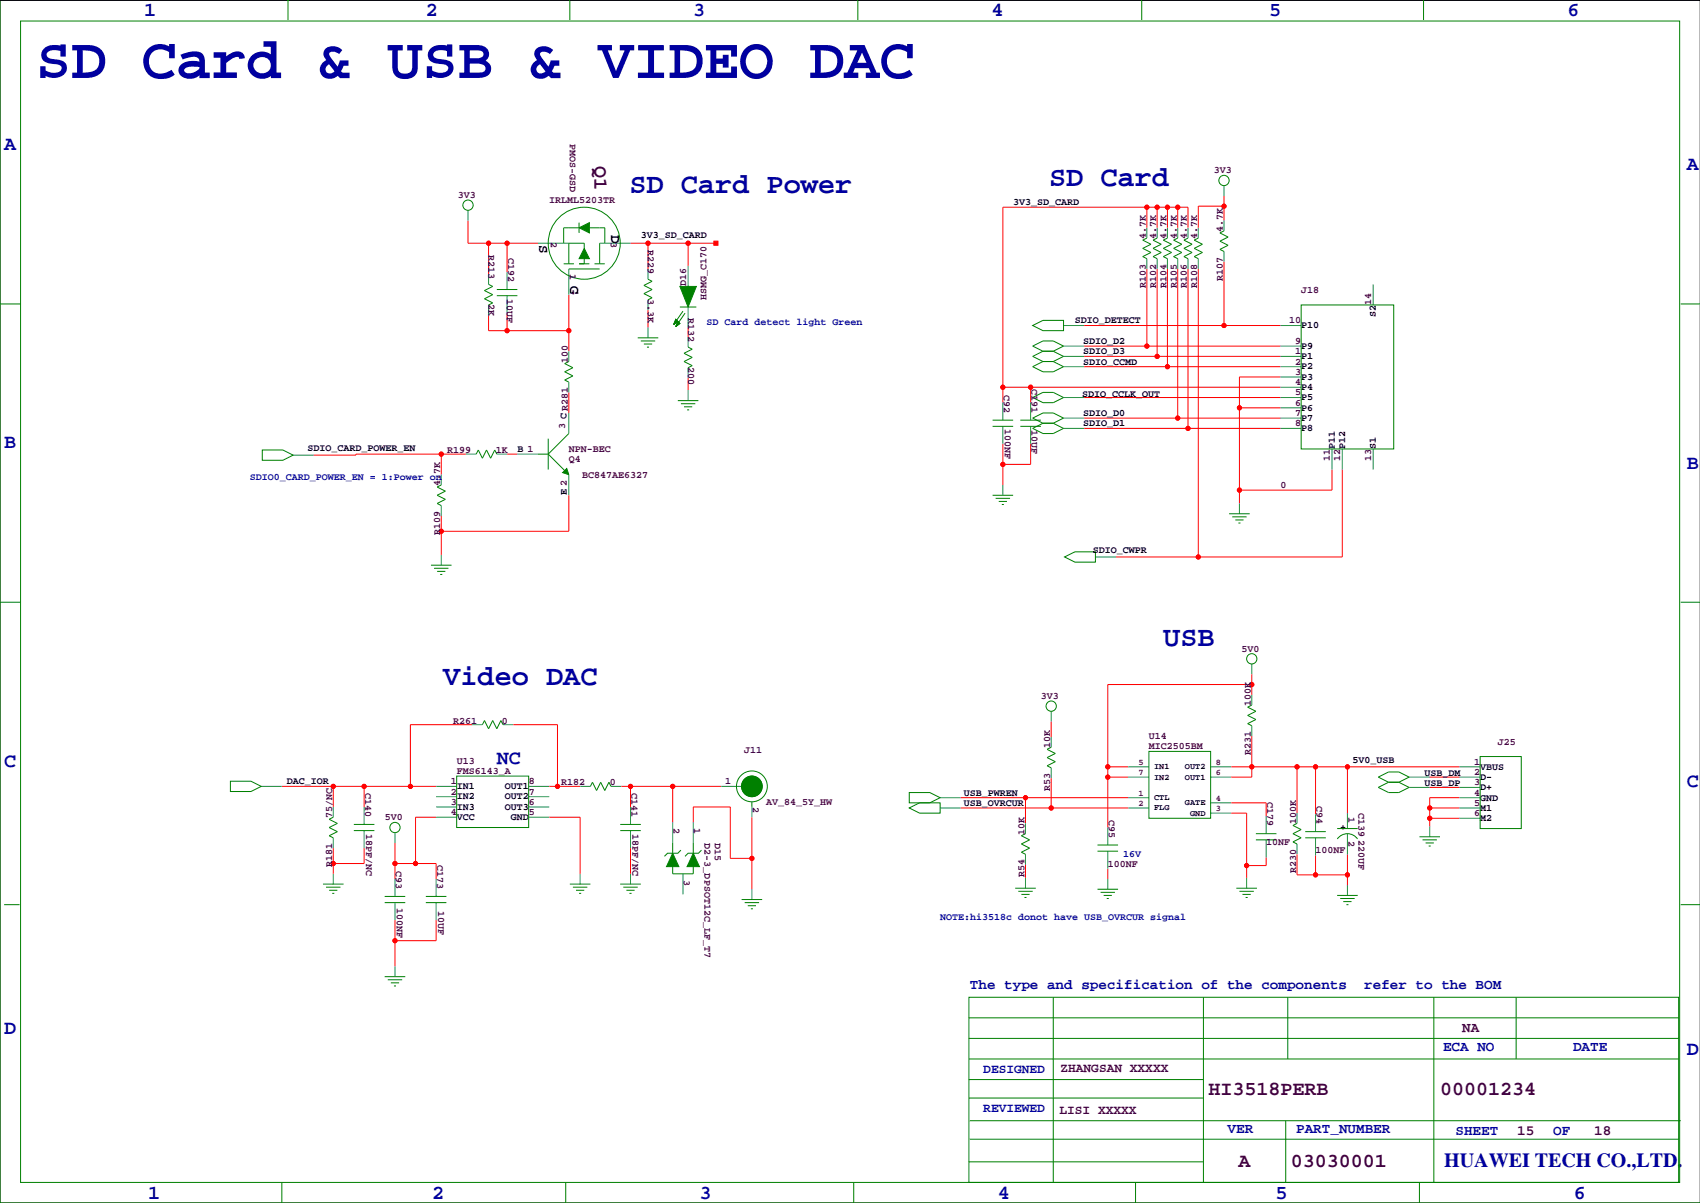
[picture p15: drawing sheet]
<svg xmlns="http://www.w3.org/2000/svg" width="420mm" height="297mm" viewBox="0 0 420 297" stroke-linecap="round" stroke-linejoin="round" font-family="sans-serif">
<defs><g id="words">
<text font-size="14.5" fill="#0000a0" x="8.9" y="19.3">SD Card &amp; USB &amp; VIDEO DAC</text>
<g font-size="7.1" fill="#0000a0">
<text x="155.4" y="47.7">SD Card Power</text>
<text x="259.1" y="45.9">SD Card</text>
<text x="287.3" y="159.5">USB</text>
<text x="109.5" y="169.1">Video DAC</text>
</g>
<g font-size="4.9" fill="#0000a0">
<text x="35.6" y="3.9">1</text>
<text x="105.2" y="3.9">2</text>
<text x="171.2" y="3.9">3</text>
<text x="244.9" y="3.9">4</text>
<text x="313.4" y="3.9">5</text>
<text x="387.1" y="3.9">6</text>
<text x="1" y="36.9">A</text>
<text x="416.6" y="42">A</text>
<text x="1" y="110.6">B</text>
<text x="416.6" y="115.7">B</text>
<text x="1" y="189.3">C</text>
<text x="122.7" y="188.6">NC</text>
<text x="416.6" y="194.4">C</text>
<text x="1" y="255.4">D</text>
<text x="416.6" y="260.5">D</text>
<text x="356.6" y="288">HUAWEI TECH CO.,LTD.</text>
<text x="36.6" y="296">1</text>
<text x="106.7" y="296">2</text>
<text x="172.7" y="296">3</text>
<text x="246.4" y="296">4</text>
<text x="315" y="296">5</text>
<text x="388.6" y="296">6</text>
</g>
<g font-size="4.9" fill="#400040">
<text x="146.8" y="41" transform="rotate(90 146.8 41)">Q1</text>
<text x="298.5" y="270.5">HI3518PERB</text>
<text x="355.6" y="270.5">00001234</text>
<text x="305.9" y="288.3">A</text>
<text x="318.8" y="288.3">03030001</text>
</g>
<g font-size="3.5">
<text x="150.9" y="57.9" transform="rotate(90 150.9 57.9)">D</text>
<text x="133.2" y="60.5" transform="rotate(90 133.2 60.5)">S</text>
<text x="140.8" y="70.6" transform="rotate(90 140.8 70.6)">G</text>
</g>
<g font-size="3.5" fill="#0000a0">
<text x="239.5" y="244.2">The type and specification of the components</text>
<text x="336.9" y="244.2">refer to the BOM</text>
<text x="356.4" y="259.4">ECA NO</text>
<text x="388.5" y="259.4">DATE</text>
<text x="303.1" y="279.7">VER</text>
<text x="320.1" y="279.7">PART_NUMBER</text>
<text x="359.4" y="280.3">SHEET</text>
<text x="383.5" y="280.3">OF</text>
</g>
<g font-size="3.5" fill="#400040">
<text x="361.1" y="254.9">NA</text>
<text x="374.6" y="280.3">15</text>
<text x="393.7" y="280.3">18</text>
</g>
<g font-size="3.2" fill="#0000a0">
<text x="242.8" y="264.9">DESIGNED</text>
<text x="242.8" y="274.5">REVIEWED</text>
</g>
<g font-size="3.2" fill="#400040">
<text x="261.9" y="264.7">ZHANGSAN XXXXX</text>
<text x="261.6" y="275.1">LISI XXXXX</text>
</g>
<g font-size="2.5" fill="#400040">
<text x="140.7" y="35.5" transform="rotate(90 140.7 35.5)">PMOS-GSD</text>
<text x="299.7" y="42.8">3V3</text>
<text x="113" y="48.9">3V3</text>
<text x="135.6" y="50.2">IRLML5203TR</text>
<text x="136" y="59.8" transform="rotate(90 136 59.8)">2</text>
<text x="150.8" y="59.8" transform="rotate(90 150.8 59.8)">3</text>
<text x="283" y="59" transform="rotate(-90 283 59)">4.7K</text>
<text x="285.5" y="59" transform="rotate(-90 285.5 59)">4.7K</text>
<text x="288" y="59" transform="rotate(-90 288 59)">4.7K</text>
<text x="290.6" y="59" transform="rotate(-90 290.6 59)">4.7K</text>
<text x="293.1" y="59" transform="rotate(-90 293.1 59)">4.7K</text>
<text x="295.7" y="59" transform="rotate(-90 295.7 59)">4.7K</text>
<text x="302" y="57.3" transform="rotate(-90 302 57.3)">4.7K</text>
<text x="120.6" y="63" transform="rotate(90 120.6 63)">R213</text>
<text x="125.4" y="63.8" transform="rotate(90 125.4 63.8)">C192</text>
<text x="160" y="61.8" transform="rotate(90 160 61.8)">R229</text>
<text x="140.7" y="67.7" transform="rotate(90 140.7 67.7)">1</text>
<text x="169.4" y="70.7" transform="rotate(-90 169.4 70.7)">D16</text>
<text x="283" y="71.1" transform="rotate(-90 283 71.1)">R103</text>
<text x="285.5" y="71.1" transform="rotate(-90 285.5 71.1)">R102</text>
<text x="288" y="71.1" transform="rotate(-90 288 71.1)">R104</text>
<text x="290.6" y="71.1" transform="rotate(-90 290.6 71.1)">R105</text>
<text x="293.1" y="71.1" transform="rotate(-90 293.1 71.1)">R106</text>
<text x="295.7" y="71.1" transform="rotate(-90 295.7 71.1)">R108</text>
<text x="302" y="69.3" transform="rotate(-90 302 69.3)">R107</text>
<text x="120.6" y="75" transform="rotate(90 120.6 75)">2K</text>
<text x="125.2" y="73.8" transform="rotate(90 125.2 73.8)">10UF</text>
<text x="160" y="73.8" transform="rotate(90 160 73.8)">3.3K</text>
<text x="174.5" y="74" transform="rotate(-90 174.5 74)">HSMG_C170</text>
<text x="321.3" y="72.3">J18</text>
<text x="338.6" y="75.3" transform="rotate(-90 338.6 75.3)">14</text>
<text x="169.9" y="78.5" transform="rotate(90 169.9 78.5)">R132</text>
<text x="318.3" y="79.9">10</text>
<text x="140.2" y="89.5" transform="rotate(-90 140.2 89.5)">100</text>
<text x="319.8" y="87.5">1</text>
<text x="319.8" y="85">9</text>
<text x="169.9" y="90.5" transform="rotate(90 169.9 90.5)">200</text>
<text x="319.8" y="95.1">4</text>
<text x="319.8" y="92.6">3</text>
<text x="319.8" y="90">2</text>
<text x="140.2" y="101.5" transform="rotate(-90 140.2 101.5)">R281</text>
<text x="247.9" y="97.5" transform="rotate(90 247.9 97.5)">C92</text>
<text x="254.7" y="96" transform="rotate(90 254.7 96)">C191</text>
<text x="319.8" y="100.2">6</text>
<text x="319.8" y="97.7">5</text>
<text x="139.5" y="106" transform="rotate(-90 139.5 106)">3 C</text>
<text x="248.1" y="106" transform="rotate(90 248.1 106)">100NF</text>
<text x="254.7" y="106.3" transform="rotate(90 254.7 106.3)">10UF</text>
<text x="319.8" y="105.3">8</text>
<text x="319.8" y="102.7">7</text>
<text x="110.4" y="111.9">R199</text>
<text x="122.4" y="111.9">1K</text>
<text x="140.5" y="111.6">NPN-BEC</text>
<text x="328.4" y="113.8" transform="rotate(-90 328.4 113.8)">11</text>
<text x="331" y="113.8" transform="rotate(-90 331 113.8)">12</text>
<text x="338.6" y="113.8" transform="rotate(-90 338.6 113.8)">13</text>
<text x="140.5" y="114.2">Q4</text>
<text x="143.8" y="118">BC847AE6327</text>
<text x="108.7" y="120" transform="rotate(-90 108.7 120)">4.7K</text>
<text x="316.2" y="120.5">0</text>
<text x="108.7" y="132" transform="rotate(-90 108.7 132)">R109</text>
<text x="306.6" y="160.9">5V0</text>
<text x="257" y="172.6">3V3</text>
<text x="111.9" y="178.7">R261</text>
<text x="124" y="178.7">0</text>
<text x="308.9" y="174.4" transform="rotate(-90 308.9 174.4)">100K</text>
<text x="259.3" y="184.8" transform="rotate(-90 259.3 184.8)">10K</text>
<text x="283.7" y="182.5">U14</text>
<text x="283.7" y="185">MIC2505BM</text>
<text x="369.9" y="184">J25</text>
<text x="112.8" y="188.6">U13</text>
<text x="112.8" y="191.1">FMS6143_A</text>
<text x="183.8" y="186">J11</text>
<text x="308.9" y="186.4" transform="rotate(-90 308.9 186.4)">R231</text>
<text x="364" y="191.4">2</text>
<text x="364" y="188.8">1</text>
<text x="90.1" y="195.9" transform="rotate(90 90.1 195.9)">C140</text>
<text x="111.3" y="196.2">2</text>
<text x="111.3" y="193.7">1</text>
<text x="130.6" y="193.7">8</text>
<text x="130.6" y="196.2">7</text>
<text x="138.6" y="193.9">R182</text>
<text x="150.6" y="193.9">0</text>
<text x="155.9" y="195.9" transform="rotate(90 155.9 195.9)">C141</text>
<text x="179.1" y="193.7">1</text>
<text x="259.3" y="195.3" transform="rotate(-90 259.3 195.3)">R53</text>
<text x="364" y="193.9">3</text>
<text x="364" y="196.5">4</text>
<text x="82" y="202" transform="rotate(-90 82 202)">75/NC</text>
<text x="95" y="202.6">5V0</text>
<text x="111.3" y="201.3">4</text>
<text x="111.3" y="198.7">3</text>
<text x="130.6" y="198.7">6</text>
<text x="130.6" y="201.3">5</text>
<text x="185.9" y="199.2" transform="rotate(90 185.9 199.2)">2</text>
<text x="189.2" y="198.7">AV_84_5Y_HW</text>
<text x="273.8" y="202.4" transform="rotate(90 273.8 202.4)">C95</text>
<text x="312.9" y="198.1" transform="rotate(90 312.9 198.1)">C179</text>
<text x="320" y="203.6" transform="rotate(-90 320 203.6)">100K</text>
<text x="325.1" y="199.1" transform="rotate(90 325.1 199.1)">C94</text>
<text x="333" y="201.8" transform="rotate(90 333 201.8)">1</text>
<text x="335.5" y="200.8" transform="rotate(90 335.5 200.8)">C139</text>
<text x="364" y="199">5</text>
<text x="364" y="201.5">6</text>
<text x="90.4" y="205.9" transform="rotate(90 90.4 205.9)">18PF/NC</text>
<text x="156.2" y="205.9" transform="rotate(90 156.2 205.9)">18PF/NC</text>
<text x="166.3" y="204.4" transform="rotate(90 166.3 204.4)">2</text>
<text x="171.4" y="204.4" transform="rotate(90 171.4 204.4)">1</text>
<text x="174" y="208.1" transform="rotate(90 174 208.1)">D2-3_DPSOT12C_LF_T7</text>
<text x="176.5" y="208.1" transform="rotate(90 176.5 208.1)">D15</text>
<text x="253" y="206.1" transform="rotate(-90 253 206.1)">10K</text>
<text x="312.7" y="208.6">10NF</text>
<text x="333" y="207.6" transform="rotate(90 333 207.6)">2</text>
<text x="335.5" y="207.4" transform="rotate(90 335.5 207.4)">220UF</text>
<text x="82" y="214.1" transform="rotate(-90 82 214.1)">R181</text>
<text x="97.8" y="215.1" transform="rotate(90 97.8 215.1)">C93</text>
<text x="107.9" y="213.6" transform="rotate(90 107.9 213.6)">C173</text>
<text x="273.6" y="214">100NF</text>
<text x="320" y="215.6" transform="rotate(-90 320 215.6)">R230</text>
<text x="324.9" y="210.7">100NF</text>
<text x="168.9" y="217.3" transform="rotate(90 168.9 217.3)">3</text>
<text x="253" y="216.6" transform="rotate(-90 253 216.6)">R54</text>
<text x="98" y="224.1" transform="rotate(90 98 224.1)">100NF</text>
<text x="108.2" y="224.9" transform="rotate(90 108.2 224.9)">10UF</text>
</g>
<g font-size="2.5">
<text x="250.2" y="50.7">3V3_SD_CARD</text>
<text x="158.2" y="58.8">3V3_SD_CARD</text>
<text x="265.4" y="79.7">SDIO_DETECT</text>
<text x="321.3" y="81.1">P10</text>
<text x="339.8" y="78.3" transform="rotate(-90 339.8 78.3)">S2</text>
<text x="267.5" y="85">SDIO_D2</text>
<text x="267.5" y="87.5">SDIO_D3</text>
<text x="321.3" y="88.7">P1</text>
<text x="321.3" y="86.2">P9</text>
<text x="267.5" y="90">SDIO_CCMD</text>
<text x="321.3" y="93.8">P3</text>
<text x="321.3" y="91.2">P2</text>
<text x="267.2" y="97.9">SDIO_CCLK_OUT</text>
<text x="321.3" y="101.4">P6</text>
<text x="321.3" y="98.9">P5</text>
<text x="321.3" y="96.3">P4</text>
<text x="267.5" y="105.3">SDIO_D1</text>
<text x="267.5" y="102.7">SDIO_D0</text>
<text x="321.3" y="106.5">P8</text>
<text x="321.3" y="103.9">P7</text>
<text x="75.9" y="111.5">SDIO_CARD_POWER_EN</text>
<text x="127.8" y="111.6">B 1</text>
<text x="329.6" y="110.9" transform="rotate(-90 329.6 110.9)">P11</text>
<text x="332.2" y="110.9" transform="rotate(-90 332.2 110.9)">P12</text>
<text x="339.8" y="110.9" transform="rotate(-90 339.8 110.9)">S1</text>
<text x="140" y="122.3" transform="rotate(-90 140 122.3)">E 2</text>
<text x="269.9" y="136.6">SDIO_CWPR</text>
<text x="334" y="188.3">5V0_USB</text>
<text x="351.8" y="191.6">USB_DM</text>
<text x="365.5" y="190">VBUS</text>
<text x="70.9" y="193.7">DAC_IOR</text>
<text x="112.8" y="197.4">IN2</text>
<text x="112.8" y="194.9">IN1</text>
<text x="124.6" y="194.9">OUT1</text>
<text x="124.6" y="197.4">OUT2</text>
<text x="238" y="196.5">USB_PWREN</text>
<text x="351.8" y="194.2">USB_DP</text>
<text x="365.5" y="192.6">D-</text>
<text x="365.5" y="195.1">D+</text>
<text x="365.5" y="197.7">GND</text>
<text x="112.8" y="202.5">VCC</text>
<text x="112.8" y="199.9">IN3</text>
<text x="124.6" y="199.9">OUT3</text>
<text x="126.1" y="202.5">GND</text>
<text x="238" y="199">USB_OVRCUR</text>
<text x="365.5" y="200.2">M1</text>
<text x="365.5" y="202.7">M2</text>
<text x="331" y="204.8">+</text>
</g>
<g font-size="2.5" fill="#0000a0">
<text x="174.5" y="80.1">SD Card detect light Green</text>
<text x="61.7" y="118.5">SDIO0_CARD_POWER_EN = 1:Power on</text>
<text x="277.4" y="211.7">16V</text>
<text x="232.2" y="227.2">NOTE:hi3518c donot have USB_OVRCUR signal</text>
</g>
<g font-size="2.1" fill="#400040">
<text x="281.2" y="188.9">5</text>
<text x="281.2" y="191.5">7</text>
<text x="300.2" y="188.9">8</text>
<text x="300.2" y="191.5">6</text>
<text x="281.2" y="196.5">1</text>
<text x="300.2" y="197.8">4</text>
<text x="281.2" y="199.1">2</text>
<text x="300.2" y="200.3">3</text>
</g>
<g font-size="2.1">
<text x="285" y="189.9">IN1</text>
<text x="292.6" y="189.9">OUT2</text>
<text x="285" y="192.5">IN2</text>
<text x="285" y="197.6">CTL</text>
<text x="292.6" y="192.5">OUT1</text>
<text x="285" y="200.1">FLG</text>
<text x="292.6" y="198.8">GATE</text>
<text x="293.9" y="201.4">GND</text>
</g>
</g></defs>
<path d="M419.9 .1h-419.9v296.9h419.9" fill="none" stroke="#000" stroke-width=".25"/>
<g fill="none" stroke="#f00" stroke-width=".25">
<path d="M115.6 54.5v5.6h17.2M283.2 51.2v5M285.8 51.2v5M288.3 51.2v5M290.8 51.2v5M293.4 56.2v-5h-45.8v48.2M302.3 48.4v6.1M302.3 50.9h-6.4v5.3M120.6 77.8v3.8h19.9M120.6 60.1v7.6M125.2 60.1v7.1M125.2 77.3v4.3"/>
<path d="M140.5 72.8v13.9M155.7 60.1h21.1M160 60.1v6.3M160 76.6v4.3M169.9 60.1v5.5M283.2 66.4v19.1M285.8 66.4v21.6M288.3 66.4v24.1M290.8 66.4v36.8M293.4 66.4v39.4M295.9 66.4v71.1M302.3 64.6v15.8"/>
<path d="M140.5 96.9v5.1M169.9 80.9v2.3M169.9 93.3v3.1M247.6 95.6h68.6M254.5 95.6v3.8M267.7 98.2h48.5M267.7 88h48.5M267.7 80.4h48.5M267.7 90.5h48.5M267.7 85.5h48.5M316.2 93.1h-10.1v31.2M109 112.1v5.1"/>
<path d="M115.1 112.1h-27.2v.3h-10.4M125.2 112.1h2.6M247.6 109.6v10.1M254.5 109.6v5.1h-6.9M267.7 103.2h48.5M267.7 105.8h48.5M306.1 100.7h10.1M328.9 115.9v5.1h-22.8M331.5 115.9v21.6h-55.9M109 127.4v9.6M140.5 122.3v8.9h-31.5M116.6 178.9h-15.3v15.3"/>
<path d="M126.7 178.9h11v15.3M259.6 178.2v3.8M309.1 169h-35.5v35.3M309.1 166.5v5.1M69.6 194.2h38.1M82.3 194.2v5M89.9 194.2v5M135.6 194.2h7.7M153.4 194.2h24.7M155.7 194.2v5M166.1 194.2v8.9M237.2 199.5h41.4"/>
<path d="M237.2 197h41.4M253.2 197v6.3M259.6 192.1v7.4M273.6 191.9h5M273.6 189.3h5M304 198.2h8.7v3.3M304 189.3h56.4M309.1 181.7v10.2h-5.1M320.3 189.3v11.5M324.9 189.3v11.7M332.7 189.3v11.5M353.1 199.5h7.3"/>
<path d="M353.1 191.9h7.3M353.1 194.4h7.3M360.4 197h-7.3v7.1M82.3 209.4v6.4M89.9 209.4v3.8h-7.6M97.5 213.2h10.2v3.8M97.5 208.1v8.9M107.7 201.8h-5.1v11.4M135.6 201.8h7.7v14M155.7 209.4v6.4M171.2 203.1v-3.9h9.1v12.7h5.4M185.7 201.8v17.8"/>
<path d="M253.2 213.5v3.3M273.6 214.5v2.5M304 200.8h3.8v16M312.7 211.7v2h-4.9M320.3 210.9v5.1h12.4M324.9 211.2v4.8M332.7 210.9v7.7M353.1 202h7.3M97.5 227.2v11.4M107.7 227.2v5.1h-10.2"/>
<circle cx="283.2" cy="51.2" r=".51"/>
<circle cx="285.7" cy="51.2" r=".51"/>
<circle cx="288.3" cy="51.2" r=".51"/>
<circle cx="290.8" cy="51.2" r=".51"/>
<circle cx="302.3" cy="50.9" r=".51"/>
<circle cx="120.6" cy="60.1" r=".51"/>
<circle cx="125.2" cy="60.1" r=".51"/>
<circle cx="160" cy="60.1" r=".51"/>
<circle cx="169.9" cy="60.1" r=".51"/>
<circle cx="125.2" cy="81.6" r=".51"/>
<circle cx="140.5" cy="81.6" r=".51"/>
<circle cx="247.6" cy="95.6" r=".51"/>
<circle cx="254.5" cy="95.6" r=".51"/>
<circle cx="283.2" cy="85.5" r=".51"/>
<circle cx="285.7" cy="88" r=".51"/>
<circle cx="288.3" cy="90.5" r=".51"/>
<circle cx="302.3" cy="80.4" r=".51"/>
<circle cx="109" cy="112.1" r=".51"/>
<circle cx="247.6" cy="114.7" r=".51"/>
<circle cx="290.8" cy="103.2" r=".51"/>
<circle cx="293.4" cy="105.8" r=".51"/>
<circle cx="306.1" cy="100.7" r=".51"/>
<circle cx="109" cy="131.2" r=".51"/>
<circle cx="295.9" cy="137.5" r=".51"/>
<circle cx="306.1" cy="121" r=".51"/>
<circle cx="309.1" cy="169" r=".51"/>
<circle cx="82.3" cy="194.2" r=".51"/>
<circle cx="89.9" cy="194.2" r=".51"/>
<circle cx="101.3" cy="194.2" r=".51"/>
<circle cx="137.7" cy="194.2" r=".51"/>
<circle cx="155.7" cy="194.2" r=".51"/>
<circle cx="166.1" cy="194.2" r=".51"/>
<circle cx="253.2" cy="197" r=".51"/>
<circle cx="259.6" cy="199.5" r=".51"/>
<circle cx="273.6" cy="189.3" r=".51"/>
<circle cx="273.6" cy="191.9" r=".51"/>
<circle cx="309.1" cy="189.3" r=".51"/>
<circle cx="320.3" cy="189.3" r=".51"/>
<circle cx="324.9" cy="189.3" r=".51"/>
<circle cx="332.7" cy="189.3" r=".51"/>
<circle cx="353.1" cy="199.5" r=".51"/>
<circle cx="82.3" cy="213.2" r=".51"/>
<circle cx="97.5" cy="213.2" r=".51"/>
<circle cx="102.6" cy="213.2" r=".51"/>
<circle cx="185.7" cy="211.9" r=".51"/>
<circle cx="307.8" cy="213.7" r=".51"/>
<circle cx="324.9" cy="216" r=".51"/>
<circle cx="332.7" cy="216" r=".51"/>
<circle cx="353.1" cy="202" r=".51"/>
<circle cx="97.5" cy="232.3" r=".51"/>
</g>
<g fill="#f00" stroke="#f00" stroke-width=".25">
<path d="M176.3 59.5h1v1.1h-1z" fill-rule="evenodd"/>
<circle cx="82.3" cy="213.2" r=".51"/>
<circle cx="125.2" cy="81.6" r=".51"/>
<circle cx="140.5" cy="81.6" r=".51"/>
<circle cx="120.6" cy="60.1" r=".51"/>
<circle cx="125.2" cy="60.1" r=".51"/>
<circle cx="307.8" cy="213.7" r=".51"/>
<circle cx="259.6" cy="199.5" r=".51"/>
<circle cx="309.1" cy="169" r=".51"/>
<circle cx="273.6" cy="189.3" r=".51"/>
<circle cx="273.6" cy="191.9" r=".51"/>
<circle cx="97.5" cy="232.3" r=".51"/>
<circle cx="102.6" cy="213.2" r=".51"/>
<circle cx="97.5" cy="213.2" r=".51"/>
<circle cx="82.3" cy="194.2" r=".51"/>
<circle cx="101.3" cy="194.2" r=".51"/>
<circle cx="89.9" cy="194.2" r=".51"/>
<circle cx="155.7" cy="194.2" r=".51"/>
<circle cx="166.1" cy="194.2" r=".51"/>
<circle cx="247.6" cy="114.7" r=".51"/>
<circle cx="302.3" cy="50.9" r=".51"/>
<circle cx="306.1" cy="121" r=".51"/>
<circle cx="306.1" cy="100.7" r=".51"/>
<circle cx="109" cy="131.2" r=".51"/>
<circle cx="324.9" cy="216" r=".51"/>
<circle cx="332.7" cy="216" r=".51"/>
<circle cx="295.9" cy="137.5" r=".51"/>
<circle cx="253.2" cy="197" r=".51"/>
<circle cx="332.7" cy="189.3" r=".51"/>
<circle cx="324.9" cy="189.3" r=".51"/>
<circle cx="320.3" cy="189.3" r=".51"/>
<circle cx="309.1" cy="189.3" r=".51"/>
<circle cx="353.1" cy="199.5" r=".51"/>
<circle cx="353.1" cy="202" r=".51"/>
<circle cx="109" cy="112.1" r=".51"/>
<circle cx="169.9" cy="60.1" r=".51"/>
<circle cx="160" cy="60.1" r=".51"/>
<circle cx="290.8" cy="103.2" r=".51"/>
<circle cx="254.5" cy="95.6" r=".51"/>
<circle cx="247.6" cy="95.6" r=".51"/>
<circle cx="283.2" cy="51.2" r=".51"/>
<circle cx="285.7" cy="51.2" r=".51"/>
<circle cx="288.3" cy="51.2" r=".51"/>
<circle cx="290.8" cy="51.2" r=".51"/>
<circle cx="285.7" cy="88" r=".51"/>
<circle cx="302.3" cy="80.4" r=".51"/>
<circle cx="288.3" cy="90.5" r=".51"/>
<circle cx="283.2" cy="85.5" r=".51"/>
<circle cx="293.4" cy="105.8" r=".51"/>
<circle cx="137.7" cy="194.2" r=".51"/>
<circle cx="185.7" cy="211.9" r=".51"/>
</g>
<g fill="none" stroke="#008080" stroke-width=".25">
<path d="M115.6 51.9v2.6M283.2 56.2v2.6M285.8 56.2v2.6M288.3 56.2v2.6M290.8 56.2v2.6M293.4 56.2v2.6M295.9 56.2v2.6M302.3 45.8v2.6M302.3 54.5v2.5M120.6 67.7v2.5M120.6 75.3v2.5M125.2 67.2v4.3"/>
<path d="M125.2 73v4.3M132.8 60.1h7.7M140.5 66.4v6.4M148.1 60.1h7.6M160 66.4v2.5M160 74v2.6M169.9 65.6v5.1M169.9 75.8v5.1M283.2 63.9v2.5M285.8 63.9v2.5M288.3 63.9v2.5M290.8 63.9v2.5"/>
<path d="M293.4 63.9v2.5M295.9 63.9v2.5M302.3 62.1v2.5M339.1 70.2v5.1M140.5 86.7v2.6M140.5 94.3v2.6M160 80.9v2.5M169.9 83.2v2.5M169.9 90.8v2.5M169.9 96.4v2.5M247.6 99.4v4.3M254.5 99.4v4.3"/>
<path d="M262.6 98.2h5.1M262.6 80.4h5.1M262.6 85.5h5.1M262.6 88h5.1M262.6 90.5h5.1M316.2 98.2h5.1M316.2 80.4h5.1M316.2 85.5h5.1M316.2 88h5.1M316.2 90.5h5.1M316.2 95.6h5.1M316.2 93.1h5.1"/>
<path d="M72.4 112.4h5.1M109 117.2v2.5M115.1 112.1h2.5M122.7 112.1h2.5M127.8 112.1h5M140.5 102v5M140.5 117.2v5.1M247.6 105.3v4.3M247.6 119.7v2.6M254.5 105.3v4.3M262.6 103.2h5.1M262.6 105.8h5.1"/>
<path d="M316.2 103.2h5.1M316.2 105.8h5.1M316.2 100.7h5.1M328.9 110.9v5M331.5 110.9v5M339.1 110.9v5M109 124.8v2.6M109 137v2.6M270.5 137.5h5.1M306.1 124.3v2.6M116.6 178.9h2.5M124.2 178.9h2.5"/>
<path d="M259.6 175.6v2.6M309.1 163.9v2.6M309.1 171.6v2.5M309.1 179.2v2.5M64.5 194.2h5.1M82.3 199.2v2.6M89.9 199.2v4.4M107.7 194.2h5.1M107.7 196.7h5.1M107.7 199.2h5.1M130.6 194.2h5M130.6 196.7h5"/>
<path d="M130.6 199.2h5M143.3 194.2h2.5M150.9 194.2h2.5M155.7 199.2v4.4M178.1 194.2h5M185.7 199.2v2.6M232.2 199.5h5M232.2 197h5M259.6 182v2.5M259.6 189.6v2.5M278.6 199.5h5.1M278.6 197h5.1"/>
<path d="M278.6 191.9h5.1M278.6 189.3h5.1M299 191.9h5M299 189.3h5M299 198.2h5M348 194.4h5.1M348 191.9h5.1M360.4 199.5h5.1M360.4 197h5.1M360.4 194.4h5.1M360.4 191.9h5.1M360.4 189.3h5.1"/>
<path d="M82.3 206.9v2.5M82.3 215.8v2.5M89.9 205.1v4.3M97.5 205.6v2.5M97.5 217v4.3M107.7 217v4.3M107.7 201.8h5.1M130.6 201.8h5M143.3 215.8v2.5M155.7 205.1v4.3M155.7 215.8v2.5M166.1 203.1v5"/>
<path d="M168.7 215.8v5M171.2 203.1v5M185.7 219.6v2.5M253.2 203.3v2.6M253.2 210.9v2.6M253.2 216.8v2.5M273.6 204.3v4.3M273.6 210.2v4.3M273.6 217v2.6M299 200.8h5M307.8 216.8v2.5M312.7 201.5v4.4"/>
<path d="M312.7 207.4v4.3M320.3 200.8v2.5M320.3 208.4v2.5M324.9 201v4.3M324.9 206.9v4.3M332.7 200.8v3.8M332.7 205.9v5M332.7 218.6v2.5M353.1 204.1v2.5M360.4 202h5.1M97.5 222.9v4.3M97.5 238.6v2.6"/>
<path d="M107.7 222.9v4.3"/>
</g>
<g fill="none" stroke="#008000" stroke-width=".25">
<path d="M0 -.1v297.1h419.9M71.1 0v4.9M140.7 0v4.9M211.8 0v4.9M281.9 0v4.9M351.5 0v4.9M5.1 5.2h409.7v286.8h-409.7zM143 56.2h-3.8v3.9M143 55v2.5M144.3 43.5h.1M145.5 56.2h3.9v3.9M283.2 58.8l-1 .5 2 1-2 1 2 1-2 1.1 1 .5"/>
<path d="M285.8 58.8l-1.1 .5 2.1 1-2.1 1 2.1 1-2.1 1.1 1.1 .5M288.3 58.8l-1 .5 2 1-2 1 2 1-2 1.1 1 .5M290.8 58.8l-1 .5 2 1-2 1 2 1-2 1.1 1 .5M293.4 58.8l-1 .5 2 1-2 1 2 1-2 1.1 1 .5M295.9 58.8l-1 .5 2 1-2 1 2 1-2 1.1 1 .5M302.3 57l-1.1 .5 2.1 1-2.1 1 2.1 1.1-2.1 1 1.1 .5M0 75h5.1M120.6 70.2l1.1 .5-2.1 1 2.1 1.1-2.1 1 2.1 1-1.1 .5M122.7 71.5h5.1M122.7 73h5.1M139.2 65.1h2.5M140.5 66.4h7.6"/>
<path d="M143 65.1h2.5M144.3 61.3v-1.2h-3.8v5M144.3 62.6v2.5M146.8 65.1h2.6M148.1 60.1v5M153.2 60.1h.1M160 68.9l1 .6-2 1 2 1-2 1 2 1-1 .5M166.9 78.9l.5 .5-1 .7zM167.4 79.4l.5 .5-1 .7zM167.9 75.8h4.1M168.7 76.8l-2.3 3.3M169.2 77.3l-2.3 3.3"/>
<path d="M321.3 75.3h22.9v35.6h-22.9zM415 75h4.9M140.5 89.3l-1.1 .5 2.1 1-2.1 1 2.1 1-2.1 1 1.1 .5M157.5 83.4h5.1M158.2 84.2h3.6M159 84.9h2M159.8 85.7h.5M167.4 98.9h5.1M168.1 99.7h3.6M169.9 85.7l1 .5-2 1 2 1.1-2 1 2 1-1 .5M255 80.4l2.6-1.3h5v2.5h-5zM255 98.2l2.6-1.3h2.5l2.5 1.3-2.5 1.2h-2.5z"/>
<path d="M257.6 86.7l-2.6-1.2 2.6-1.3h2.5l2.5 1.3-2.5 1.2M257.6 86.7h2.5M257.6 86.7l-2.6 1.3 2.6 1.3M257.6 89.3h2.5M257.6 89.3l-2.6 1.2 2.6 1.3h2.5l2.5-1.3-2.5-1.2M260.1 86.7l2.5 1.3-2.5 1.3M64.8 111.1h5l2.6 1.3-2.6 1.3h-5zM109 119.7l-1.1 .6 2.1 1-2.1 1 2.1 1-2.1 1 1.1 .5M117.6 112.1l.5-1 1 2 1-2 1.1 2 1-2 .5 1M132.8 112.1h2.6M135.4 108.3v7.6M135.4 112.1l5.1 5.1"/>
<path d="M140.5 107l-5.1 5.1M168.9 100.4h2M169.7 101.2h.5M245.1 103.7h5.1M245.1 105.3h5.1M252 103.7h5M252 105.3h5M257.6 104.5l-2.6-1.3 2.6-1.2h2.5l2.5 1.2-2.5 1.3M257.6 104.5h2.5M257.6 104.5l-2.6 1.3 2.6 1.2h2.5l2.5-1.2-2.5-1.3M106.4 139.6h5.1M245.1 122.3h5.1"/>
<path d="M245.9 123h3.5M246.6 123.8h2.1M247.4 124.6h.5M262.9 137.5l2.5-1.2h5.1v2.5h-5.1zM303.5 126.9h5.1M304.3 127.6h3.5M305.1 128.4h2M305.8 129.1h.5M0 148.7h5.1M107.2 140.3h3.5M107.9 141.1h2.1M108.7 141.8h.5"/>
<path d="M415 148.7h4.9M119.1 178.9l.5-1 1 2 1.1-2 1 2 1-2 .5 1M309.1 174.1l-1 .5 2 1-2 1 2 1.1-2 1 1 .5M56.9 192.9h5.1l2.5 1.3-2.5 1.2h-5.1zM112.8 191.6h17.8v12.7h-17.8zM145.8 194.2l.5-1 1 2 1-2 1.1 2 1-2 .5 1M185.7 198v1.2M224.5 199.5l2.6-1.3h5.1v2.6h-5.1zM224.5 195.7h5.1l2.6 1.3-2.6 1.2h-5.1zM259.6 184.5l-1 .5 2 1-2 1.1 2 1-2 1 1 .5M283.7 185.5h15.3v16.5h-15.3zM342.9 193.2l-2.5 1.2 2.5 1.3h2.5l2.6-1.3-2.6-1.2"/>
<path d="M342.9 193.2h2.5M342.9 193.2l-2.5-1.3 2.5-1.3h2.5l2.6 1.3-2.6 1.3M365.5 186.8h10.2v17.8h-10.2zM79.8 218.3h5M80.5 219.1h3.6M81.3 219.8h2M82.3 201.8l-1 .5 2 1-2 1 2 1-2 1.1 1 .5M87.4 203.6h5.1M87.4 205.1h5.1M140.7 218.3h5.1M141.5 219.1h3.5M142.2 219.8h2.1"/>
<path d="M153.2 218.3h5M153.2 203.6h5M153.2 205.1h5M153.9 219.1h3.6M154.7 219.8h2M166.1 208.1v2.6M166.1 211.4v4.4h5.1v-4.4M168.1 209.9l-.7 .8h-2.6l-.7 .7M171.2 208.1v2.6M173.2 209.9l-.7 .8h-2.6l-.7 .7M250.7 219.3h5.1M253.2 205.9l-1 .5 2.1 1-2.1 1 2.1 1-2.1 1 1 .5"/>
<path d="M271 219.6h5.1M271 208.6h5.1M271 210.2h5.1M305.3 219.3h5.1M310.1 207.4h5.1M310.1 205.9h5.1M320.3 203.3l-1 .5 2 1-2 1.1 2 1-2 1 1 .5M322.3 205.3h5.1M322.3 206.9h5.1M330.2 204.6h5.1M330.2 207.2a3 3 0 0 1 5 0M350.5 206.6h5.1"/>
<path d="M351.3 207.4h3.5M352 208.1h2.1M352.8 208.9h.5M1 223.4h3.8M82 220.6h.5M95 222.9h5.1M95 221.3h5.1M105.2 222.9h5M105.2 221.3h5M143 220.6h.5M155.4 220.6h.6M183.1 222.1h5.1"/>
<path d="M183.9 222.9h3.6M184.7 223.6h2M185.4 224.4h.5M251.5 220.1h3.5M252.2 220.8h2.1M253 221.6h.5M271.8 220.3h3.5M272.5 221.1h2.1M273.3 221.9h.5M306.1 220.1h3.5M306.8 220.8h2.1M307.6 221.6h.5"/>
<path d="M330.2 221.1h5.1M331 221.9h3.5M331.7 222.6h2.1M332.5 223.4h.5M415 223.4h4.9M95 241.2h5.1M95.8 241.9h3.5M96.5 242.7h2.1M97.3 243.4h.5M239.3 246.2h175.2v45.8h-175.2zM239.3 251.3h175.2M239.3 256.4h175.2"/>
<path d="M260.1 246.2v45.8M297.2 246.2v45.8M318 246.2v15.3M354.1 246.2v45.8M374.4 246.2v15.3M239.3 266.6h57.9M239.3 261.5h175.2M239.3 271.1h57.9M239.5 276.7h175.5M317.5 276.7v15.3M69.6 292v5M139.7 292v5"/>
<path d="M210.8 292v5M239.3 286.9h57.9M239.5 281.3h175M280.4 292v5M350.5 292v5M383.5 287.4h.1"/>
<circle cx="115.6" cy="50.7" r="1.27"/>
<circle cx="302.3" cy="44.6" r="1.27"/>
<circle cx="144.3" cy="60.1" r="8.9"/>
<circle cx="259.6" cy="174.4" r="1.27"/>
<circle cx="309.1" cy="162.7" r="1.27"/>
<circle cx="185.7" cy="194.2" r="3.8"/>
<circle cx="185.7" cy="194.2" r="2.54"/>
<circle cx="97.5" cy="204.3" r="1.27"/>
</g>
<g fill="#008000" stroke="#008000" stroke-width=".25">
<path d="M143 56.2l2.5-1.2v2.5z" fill-rule="evenodd"/>
<path d="M144.3 61.3l1.2 2.6h-2.5z" fill-rule="evenodd"/>
<path d="M138.9 116.7l1.1-1 .5 1.5z" fill-rule="evenodd"/>
<path d="M166.1 210.7l1.5 3.3h-3z" fill-rule="evenodd"/>
<path d="M171.2 210.7l1.5 3.3h-3z" fill-rule="evenodd"/>
<path d="M167.4 79.4l.5 .5-1 .7z" fill-rule="evenodd"/>
<path d="M166.9 78.9l.5 .5-1 .7z" fill-rule="evenodd"/>
<path d="M167.9 70.7h4.1l-2.1 5.1z" fill-rule="evenodd"/>
<circle cx="185.7" cy="194.2" r="2.54"/>
</g>
<use href="#words"/>
</svg>
